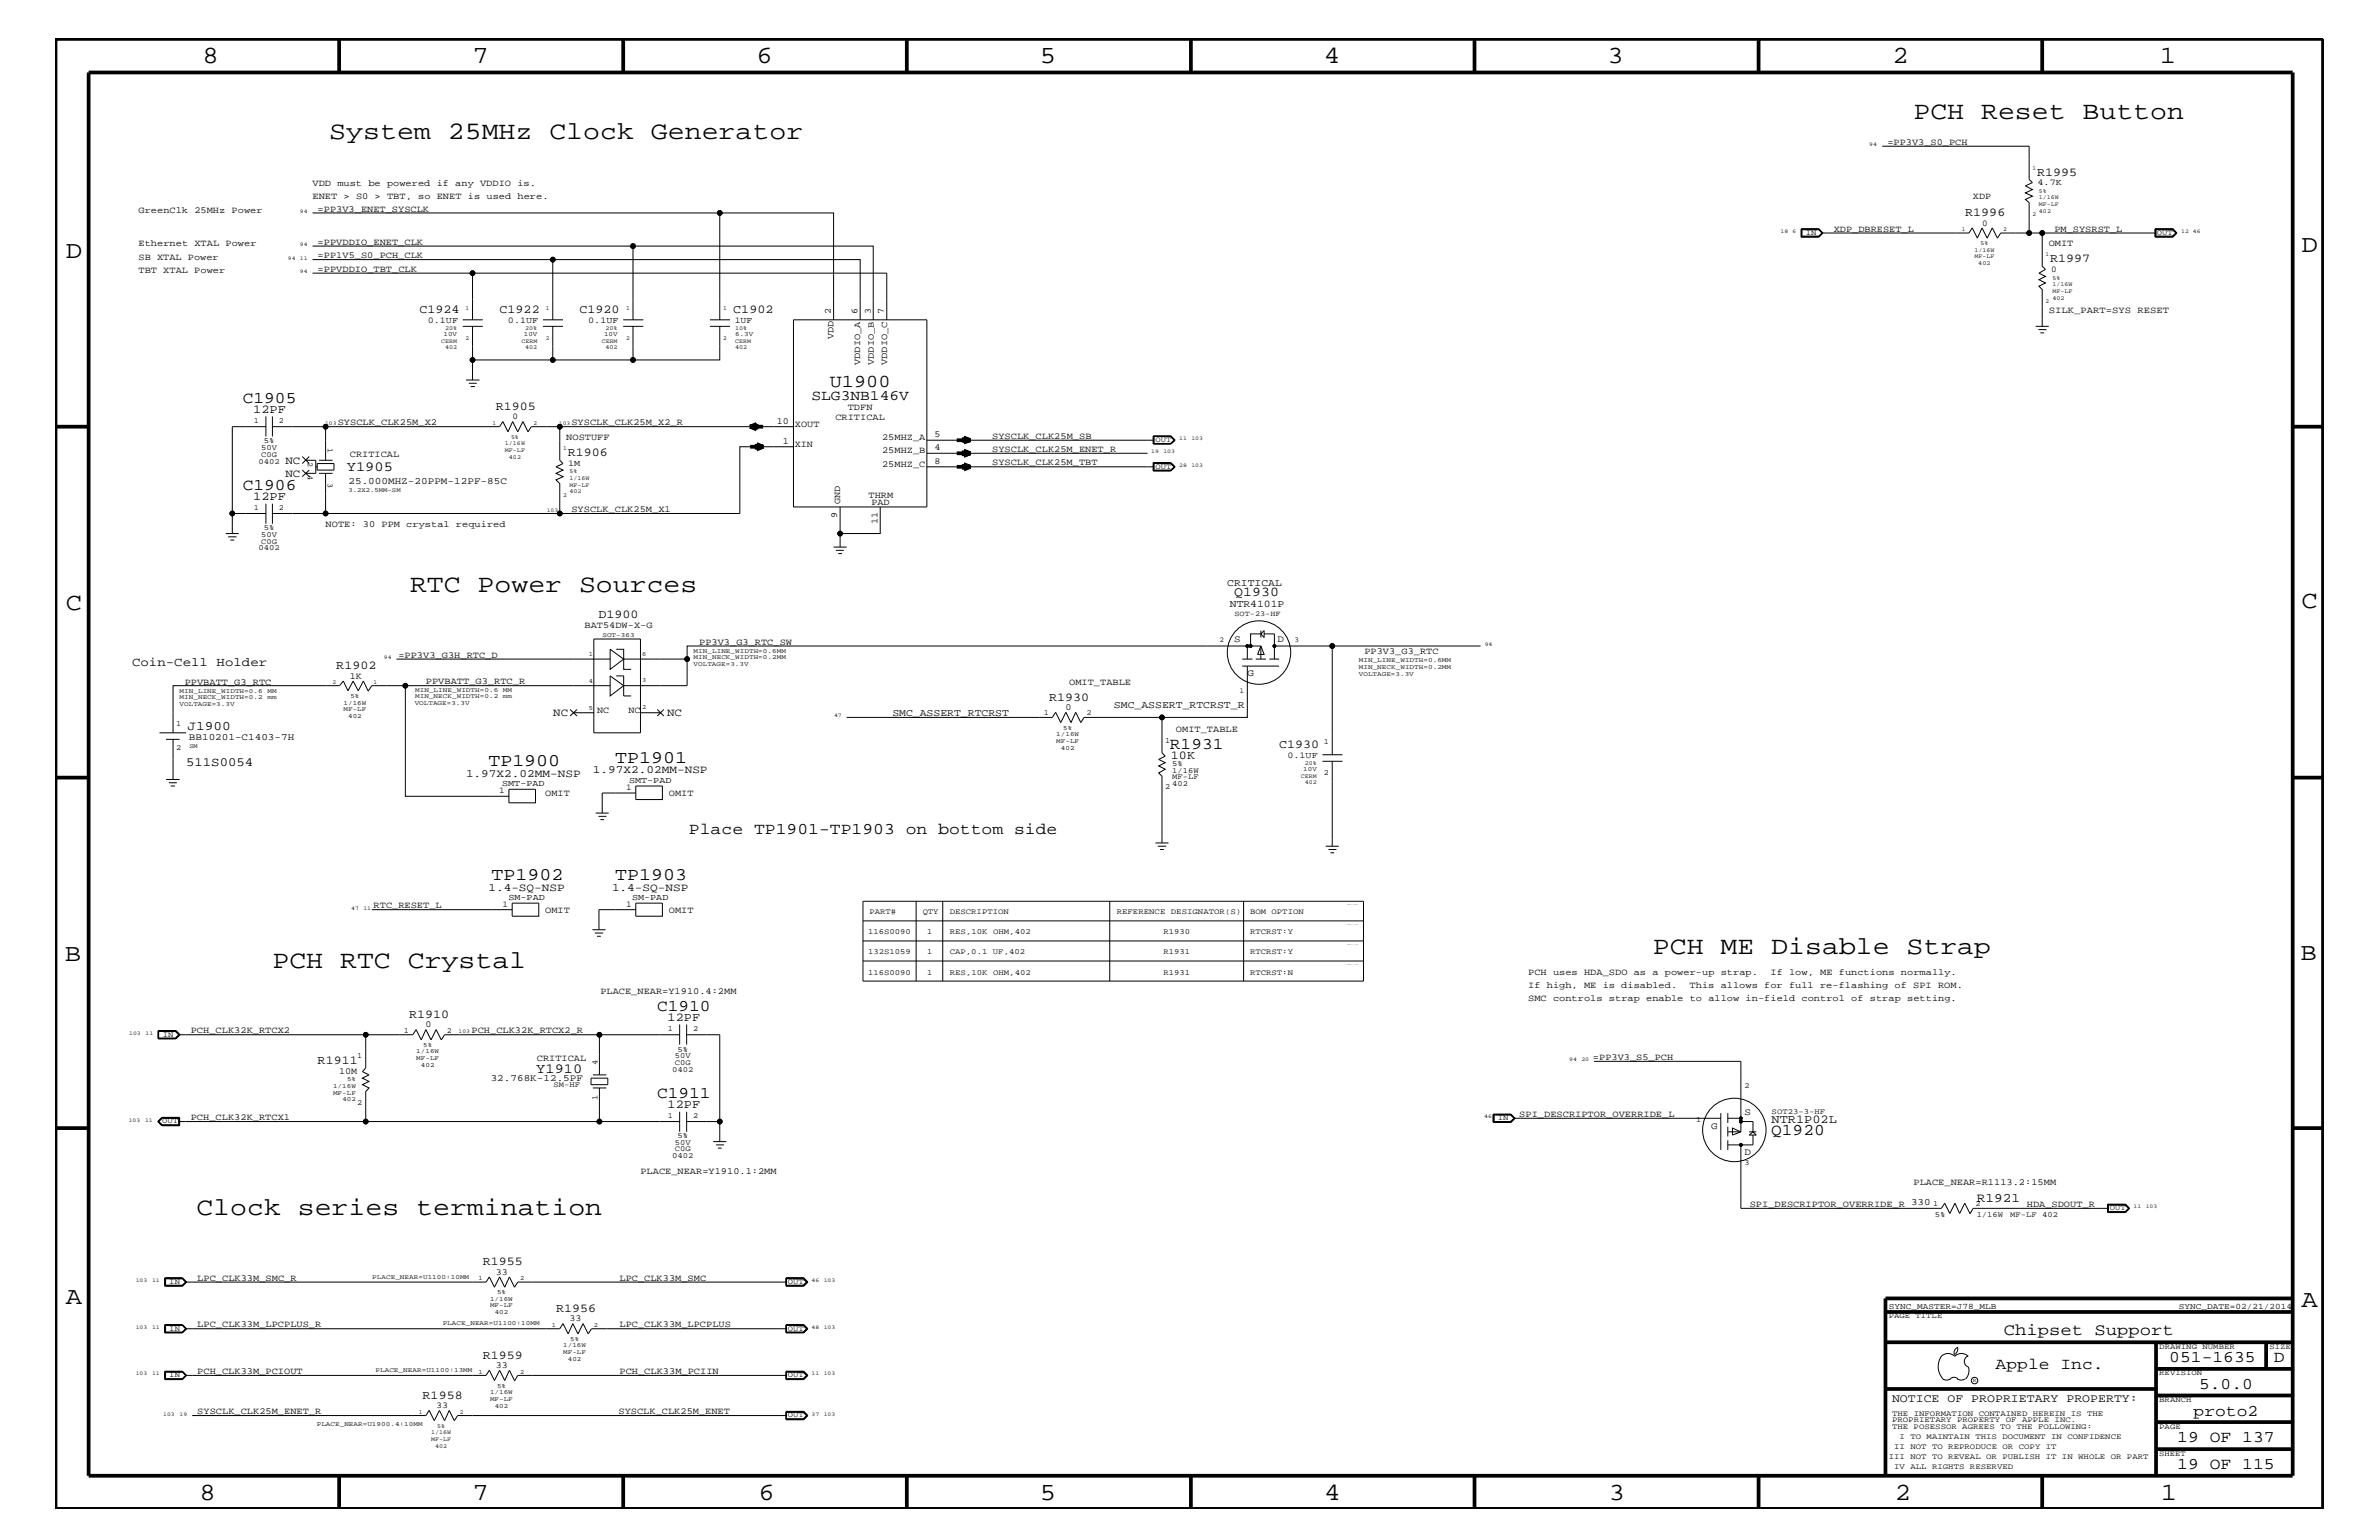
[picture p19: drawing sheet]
<svg xmlns="http://www.w3.org/2000/svg" width="432mm" height="279mm" viewBox="0 0 432 279" stroke-linecap="round" stroke-linejoin="round" font-family="sans-serif">
<defs><g id="words">
<g font-size="4.6">
<text x="347.3" y="21.6">PCH Reset Button</text>
<text x="59.8" y="25.3">System 25MHz Clock Generator</text>
<text x="74.4" y="107.5">RTC Power Sources</text>
<text x="300" y="173.2">PCH ME Disable Strap</text>
<text x="49.4" y="175.6">PCH RTC Crystal</text>
<text x="35.6" y="220.4">Clock series termination</text>
</g>
<g font-size="4.5">
<text x="36.7" y="11.5">8</text>
<text x="85.8" y="11.5">7</text>
<text x="137.3" y="11.5">6</text>
<text x="188.7" y="11.5">5</text>
<text x="240.3" y="11.5">4</text>
<text x="291.8" y="11.5">3</text>
<text x="343.5" y="11.5">2</text>
<text x="392" y="11.5">1</text>
<text x="11.9" y="46.8">D</text>
<text x="417.7" y="45.7">D</text>
<text x="11.9" y="110.6">C</text>
<text x="417.7" y="110.3">C</text>
<text x="11.8" y="174.3">B</text>
<text x="417.6" y="174.2">B</text>
<text x="11.9" y="236.7">A</text>
<text x="417.7" y="237.1">A</text>
<text x="36.2" y="272.1">8</text>
<text x="85.8" y="272.1">7</text>
<text x="137.7" y="272.1">6</text>
<text x="188.7" y="272.1">5</text>
<text x="240.4" y="272.1">4</text>
<text x="292" y="272.1">3</text>
<text x="343.9" y="272.1">2</text>
<text x="392.2" y="272.1">1</text>
</g>
<text font-size="3.3" x="150.6" y="70.1">U1900</text>
<g font-size="3.2">
<text x="88.6" y="139">TP1900</text>
<text x="111.7" y="138.4">TP1901</text>
<text x="89.2" y="159.6">TP1902</text>
<text x="111.7" y="159.6">TP1903</text>
</g>
<g font-size="3">
<text x="44.1" y="73.2">C1905</text>
<text x="44.1" y="88.9">C1906</text>
<text x="212.3" y="135.8">R1931</text>
<text x="125.1" y="151.3">Place TP1901-TP1903 on bottom side</text>
<text x="119.3" y="183.5">C1910</text>
<text x="119.3" y="199.2">C1911</text>
<text x="321.5" y="205.9">Q1920</text>
<text x="363.7" y="242.3">Chipset Support</text>
<text x="362.2" y="248.4">Apple Inc.</text>
<text x="393.7" y="247.1">051-1635</text>
<text x="399.2" y="252">5.0.0</text>
<text x="412.7" y="247.1">D</text>
<text x="398.1" y="256.8">proto2</text>
<text x="395.2" y="261.6">19 OF 137</text>
<text x="395.2" y="266.6">19 OF 115</text>
</g>
<text font-size="2.6" x="147.3" y="72.6">SLG3NB146V</text>
<g font-size="2.5">
<text x="62.9" y="85.5">Y1905</text>
<text x="224" y="108.1">Q1930</text>
<text x="97.3" y="194.8">Y1910</text>
</g>
<g font-size="2.4">
<text x="34" y="132.5">J1900</text>
<text x="358.8" y="218">R1921</text>
</g>
<g font-size="2.3">
<text x="24" y="120.8">Coin-Cell Holder</text>
<text x="33.8" y="139">511S0054</text>
</g>
<g font-size="2.2">
<text x="369.7" y="31.9">R1995</text>
<text x="356.7" y="39.2">R1996</text>
<text x="372.1" y="47.6">R1997</text>
<text x="76.1" y="56.8">C1924</text>
<text x="90.7" y="56.8">C1922</text>
<text x="105.2" y="56.8">C1920</text>
<text x="133.1" y="56.8">C1902</text>
<text x="46" y="75">12PF</text>
<text x="90" y="74.4">R1905</text>
<text x="103" y="82.7">R1906</text>
<text x="46" y="90.7">12PF</text>
<text x="108.6" y="112.2">D1900</text>
<text x="61" y="121.4">R1902</text>
<text x="190.4" y="127.1">R1930</text>
<text x="212.5" y="137.7">10K</text>
<text x="232.2" y="135.7">C1930</text>
<text x="74.3" y="184.7">R1910</text>
<text x="121.2" y="185.3">12PF</text>
<text x="57.7" y="193.1">R1911</text>
<text x="121.2" y="201">12PF</text>
<text x="321.6" y="203.7">NTR1P02L</text>
<text x="87.6" y="229.6">R1955</text>
<text x="100.9" y="238">R1956</text>
<text x="87.6" y="246.5">R1959</text>
<text x="76.7" y="253.8">R1958</text>
</g>
<text font-size="2.1" x="343.4" y="254.4">NOTICE OF PROPRIETARY PROPERTY:</text>
<g font-size="2">
<text x="51.8" y="86.5">NC</text>
<text x="51.8" y="84.1">NC</text>
<text x="100.4" y="129.9">NC</text>
<text x="121.1" y="129.9">NC</text>
<text x="84.6" y="140.9">1.97X2.02MM-NSP</text>
<text x="107.6" y="140.3">1.97X2.02MM-NSP</text>
<text x="88.6" y="161.6">1.4-SQ-NSP</text>
<text x="111.1" y="161.6">1.4-SQ-NSP</text>
</g>
<g font-size="1.9">
<text x="222.8" y="106.3">CRITICAL</text>
<text x="223.2" y="110.1">NTR4101P</text>
<text x="162" y="129.9">SMC_ASSERT_RTCRST</text>
<text x="202.2" y="128.5">SMC_ASSERT_RTCRST_R</text>
</g>
<g font-size="1.8">
<text x="63.2" y="87.7">25.000MHZ-20PPM-12PF-85C</text>
<text x="224" y="116.5">S</text>
<text x="231.9" y="116.5">D</text>
<text x="226.4" y="122.6">G</text>
<text x="34.3" y="134.2">BB10201-C1403-7H</text>
<text x="89.1" y="196.2">32.768K-12.5PF</text>
<text x="316.7" y="202.3">S</text>
<text x="310.6" y="204.8">G</text>
<text x="316.7" y="209.6">D</text>
</g>
<g font-size="1.7">
<text x="342.6" y="26.3">=PP3V3_S0_PCH</text>
<text x="56.7" y="33.7">VDD must be powered if any VDDIO is.</text>
<text x="25.1" y="38.6">GreenClk 25MHz Power</text>
<text x="56.7" y="36.2">ENET &gt; S0 &gt; TBT, so ENET is used here.</text>
<text x="57.7" y="38.4">=PP3V3_ENET_SYSCLK</text>
<text x="358.1" y="36.2">XDP</text>
<text x="25.1" y="47.1">SB XTAL Power</text>
<text x="25.1" y="44.6">Ethernet XTAL Power</text>
<text x="57.7" y="44.4">=PPVDDIO_ENET_CLK</text>
<text x="57.7" y="46.8">=PP1V5_S0_PCH_CLK</text>
<text x="332.8" y="42">XDP_DBRESET_L</text>
<text x="371.9" y="44.6">OMIT</text>
<text x="372.9" y="42">PM_SYSRST_L</text>
<text x="25.1" y="49.6">TBT XTAL Power</text>
<text x="57.7" y="49.3">=PPVDDIO_TBT_CLK</text>
<text x="150.8" y="56.9" transform="rotate(-90 150.8 56.9)">2</text>
<text x="155.6" y="56.9" transform="rotate(-90 155.6 56.9)">6</text>
<text x="158.1" y="56.9" transform="rotate(-90 158.1 56.9)">3</text>
<text x="160.4" y="56.9" transform="rotate(-90 160.4 56.9)">7</text>
<text x="371.9" y="56.8">SILK_PART=SYS RESET</text>
<text x="151.3" y="61.6" transform="rotate(-90 151.3 61.6)">VDD</text>
<text x="156.1" y="66.2" transform="rotate(-90 156.1 66.2)">VDDIO_A</text>
<text x="158.6" y="66.2" transform="rotate(-90 158.6 66.2)">VDDIO_B</text>
<text x="161" y="66.2" transform="rotate(-90 161 66.2)">VDDIO_C</text>
<text x="61.3" y="77.2">SYSCLK_CLK25M_X2</text>
<text x="103.7" y="77.2">SYSCLK_CLK25M_X2_R</text>
<text x="141" y="76.9">10</text>
<text x="144.3" y="77.4">XOUT</text>
<text x="151.6" y="76.2">CRITICAL</text>
<text x="153.9" y="74.4">TDFN</text>
<text x="63.5" y="82.8">CRITICAL</text>
<text x="102.8" y="79.9">NOSTUFF</text>
<text x="142.1" y="80.5">1</text>
<text x="144.3" y="81.1">XIN</text>
<text x="160.1" y="79.9">25MHZ_A</text>
<text x="160.1" y="82.2">25MHZ_B</text>
<text x="169.6" y="79.4">5</text>
<text x="169.6" y="81.7">4</text>
<text x="180.1" y="82">SYSCLK_CLK25M_ENET_R</text>
<text x="180.1" y="79.6">SYSCLK_CLK25M_SB</text>
<text x="160.1" y="84.7">25MHZ_C</text>
<text x="169.6" y="84.2">8</text>
<text x="180.1" y="84.4">SYSCLK_CLK25M_TBT</text>
<text x="59.1" y="95.6">NOTE: 30 PPM crystal required</text>
<text x="103.7" y="92.9">SYSCLK_CLK25M_X1</text>
<text x="152" y="93.9" transform="rotate(-90 152 93.9)">9</text>
<text x="152.5" y="91.4" transform="rotate(-90 152.5 91.4)">GND</text>
<text x="157.6" y="90.3">THRM</text>
<text x="158.2" y="91.6">PAD</text>
<text x="159.3" y="95" transform="rotate(-90 159.3 95)">11</text>
<text x="106.1" y="114">BAT54DW-X-G</text>
<text x="72.3" y="119.3">=PP3V3_G3H_RTC_D</text>
<text x="126.9" y="117">PP3V3_G3_RTC_SW</text>
<text x="247.6" y="118.7">PP3V3_G3_RTC</text>
<text x="33.5" y="124.2">PPVBATT_G3_RTC</text>
<text x="63.5" y="123.1">1K</text>
<text x="77.3" y="124.1">PPVBATT_G3_RTC_R</text>
<text x="194.1" y="124.3">OMIT_TABLE</text>
<text x="108.4" y="129.3">NC</text>
<text x="114" y="129.3">NC</text>
<text x="193.4" y="128.8">0</text>
<text x="213.4" y="132.8">OMIT_TABLE</text>
<text x="99" y="144.5">OMIT</text>
<text x="121.4" y="144.5">OMIT</text>
<text x="67.8" y="164.8">RTC_RESET_L</text>
<text x="99" y="165.6">OMIT</text>
<text x="121.4" y="165.6">OMIT</text>
<text x="277.4" y="176.8">PCH uses HDA_SDO as a power-up strap.</text>
<text x="277.4" y="179.3">If high, ME is disabled.</text>
<text x="306.7" y="179.3">This allows for full re-flashing of SPI ROM.</text>
<text x="321.3" y="176.8">If low, ME functions normally.</text>
<text x="109" y="180.4">PLACE_NEAR=Y1910.4:2MM</text>
<text x="277.4" y="181.6">SMC controls strap enable to allow in-field control of strap setting.</text>
<text x="34.6" y="187.5">PCH_CLK32K_RTCX2</text>
<text x="77.3" y="186.4">0</text>
<text x="85.6" y="187.5">PCH_CLK32K_RTCX2_R</text>
<text x="61.6" y="194.8">10M</text>
<text x="97.5" y="192.6">CRITICAL</text>
<text x="289.1" y="192.3">=PP3V3_S5_PCH</text>
<text x="34.6" y="203.2">PCH_CLK32K_RTCX1</text>
<text x="275.8" y="202.6">SPI_DESCRIPTOR_OVERRIDE_L</text>
<text x="116.2" y="213">PLACE_NEAR=Y1910.1:2MM</text>
<text x="347.3" y="215">PLACE_NEAR=R1113.2:15MM</text>
<text x="317.6" y="219">SPI_DESCRIPTOR_OVERRIDE_R 330</text>
<text x="367.9" y="219">HDA_SDOUT_R</text>
<text x="35.8" y="232.4">LPC_CLK33M_SMC_R</text>
<text x="90" y="231.3">33</text>
<text x="112.4" y="232.4">LPC_CLK33M_SMC</text>
<text x="103.4" y="239.7">33</text>
<text x="35.8" y="240.8">LPC_CLK33M_LPCPLUS_R</text>
<text x="112.4" y="240.8">LPC_CLK33M_LPCPLUS</text>
<text x="35.8" y="249.3">PCH_CLK33M_PCIOUT</text>
<text x="90" y="248.2">33</text>
<text x="112.4" y="249.3">PCH_CLK33M_PCIIN</text>
<text x="35.8" y="256.6">SYSCLK_CLK25M_ENET_R</text>
<text x="112.3" y="256.6">SYSCLK_CLK25M_ENET</text>
</g>
<g font-size="1.6">
<text x="369.8" y="33.6">4.7K</text>
<text x="359.7" y="40.9">0</text>
<text x="372.3" y="49.4">0</text>
<text x="77.6" y="58.6">0.1UF</text>
<text x="92.2" y="58.6">0.1UF</text>
<text x="106.8" y="58.6">0.1UF</text>
<text x="133.3" y="58.6">1UF</text>
<text x="93" y="76.1">0</text>
<text x="103.1" y="84.5">1M</text>
<text x="233.7" y="137.5">0.1UF</text>
<text x="90.6" y="144">1</text>
<text x="91.1" y="142.6">SMT-PAD</text>
<text x="113.6" y="143.4">1</text>
<text x="114.2" y="142">SMT-PAD</text>
<text x="91.2" y="164.5">1</text>
<text x="92.3" y="163.3">SM-PAD</text>
<text x="113.6" y="164.5">1</text>
<text x="114.7" y="163.3">SM-PAD</text>
<text x="79.2" y="255.5">33</text>
</g>
<g font-size="1.5">
<text x="342.8" y="237.4">SYNC_MASTER=J78_MLB</text>
<text x="395.5" y="237.4">SYNC_DATE=02/21/2014</text>
</g>
<g font-size="1.4">
<text x="327.7" y="42.6">IN</text>
<text x="391.5" y="42.6">OUT</text>
<text x="46.1" y="76.8">1</text>
<text x="50.6" y="76.8">2</text>
<text x="47.4" y="81.6">50V</text>
<text x="47.4" y="82.8">C0G</text>
<text x="47.9" y="80.5">5%</text>
<text x="55.9" y="83.9" transform="rotate(90 55.9 83.9)">2</text>
<text x="59.5" y="81.3" transform="rotate(90 59.5 81.3)">1</text>
<text x="209.7" y="80.2">OUT</text>
<text x="46.9" y="84.1">0402</text>
<text x="55.9" y="86.3" transform="rotate(90 55.9 86.3)">4</text>
<text x="59.5" y="87.6" transform="rotate(90 59.5 87.6)">3</text>
<text x="209.7" y="85">OUT</text>
<text x="46.1" y="92.6">1</text>
<text x="50.6" y="92.6">2</text>
<text x="46.9" y="99.9">0402</text>
<text x="47.4" y="98.7">C0G</text>
<text x="47.4" y="97.4">50V</text>
<text x="47.9" y="96.2">5%</text>
<text x="224.1" y="111.7">SOT-23-HF</text>
<text x="221.3" y="116.5">2</text>
<text x="234.9" y="116.5">3</text>
<text x="225" y="125.7">1</text>
<text x="32" y="131.7">1</text>
<text x="189.5" y="129.7">1</text>
<text x="197.2" y="129.7">2</text>
<text x="32" y="136">2</text>
<text x="211.5" y="134.7">1</text>
<text x="240.3" y="135.1">1</text>
<text x="211.5" y="143.2">2</text>
<text x="212.8" y="140.2">1/16W</text>
<text x="212.8" y="139">5%</text>
<text x="212.8" y="141.4">MF-LF</text>
<text x="212.8" y="142.6">402</text>
<text x="240.3" y="140.6">2</text>
<text x="157.8" y="165.9">PART#</text>
<text x="167.5" y="165.9">QTY</text>
<text x="172.4" y="165.9">DESCRIPTION</text>
<text x="202.7" y="165.9">REFERENCE DESIGNATOR(S)</text>
<text x="226.9" y="165.9">BOM OPTION</text>
<text x="157.6" y="169.5">116S0090</text>
<text x="157.6" y="173.2">132S1059</text>
<text x="168.3" y="169.5">1</text>
<text x="168.3" y="173.2">1</text>
<text x="172.4" y="169.5">RES,10K OHM,402</text>
<text x="172.4" y="173.2">CAP,0.1 UF,402</text>
<text x="211.2" y="169.5">R1930</text>
<text x="211.2" y="173.2">R1931</text>
<text x="226.9" y="169.5">RTCRST:Y</text>
<text x="226.9" y="173.2">RTCRST:Y</text>
<text x="157.6" y="176.8">116S0090</text>
<text x="168.3" y="176.8">1</text>
<text x="172.4" y="176.8">RES,10K OHM,402</text>
<text x="211.2" y="176.8">R1931</text>
<text x="226.9" y="176.8">RTCRST:N</text>
<text x="29.5" y="188.1">IN</text>
<text x="64.9" y="192">1</text>
<text x="73.3" y="187.4">1</text>
<text x="81.1" y="187.4">2</text>
<text x="121.2" y="187.1">1</text>
<text x="122.5" y="192">50V</text>
<text x="123" y="190.8">5%</text>
<text x="125.8" y="187.1">2</text>
<text x="100.5" y="197.3">SM-HF</text>
<text x="108.5" y="193.3" transform="rotate(-90 108.5 193.3)">4</text>
<text x="122" y="194.4">0402</text>
<text x="122.5" y="193.2">C0G</text>
<text x="316.7" y="197.4">2</text>
<text x="29.5" y="203.8">OUT</text>
<text x="64.9" y="200.4">2</text>
<text x="108.5" y="199.5" transform="rotate(-90 108.5 199.5)">1</text>
<text x="121.2" y="202.9">1</text>
<text x="125.8" y="202.9">2</text>
<text x="271.9" y="203.2">IN</text>
<text x="307.8" y="203.5">1</text>
<text x="321.6" y="202">SOT23-3-HF</text>
<text x="122.5" y="208.9">C0G</text>
<text x="122.5" y="207.7">50V</text>
<text x="123" y="206.5">5%</text>
<text x="122" y="210.2">0402</text>
<text x="316.7" y="211.4">3</text>
<text x="350.9" y="218.9">1</text>
<text x="351.2" y="220.8">5%</text>
<text x="358.6" y="218.9">2</text>
<text x="358.8" y="220.8">1/16W</text>
<text x="364.9" y="220.8">MF-LF 402</text>
<text x="382.9" y="219.6">OUT</text>
<text x="30.7" y="232.9">IN</text>
<text x="143" y="232.9">OUT</text>
<text x="342.8" y="239.2">PAGE TITLE</text>
<text x="30.7" y="241.4">IN</text>
<text x="143" y="241.4">OUT</text>
<text x="391.9" y="244.7">DRAWING NUMBER</text>
<text x="411.9" y="244.7">SIZE</text>
<text x="30.7" y="249.9">IN</text>
<text x="143" y="249.9">OUT</text>
<text x="391.9" y="249.5">REVISION</text>
<text x="143" y="257.2">OUT</text>
<text x="343.4" y="256.8">THE INFORMATION CONTAINED HEREIN IS THE</text>
<text x="391.9" y="254.4">BRANCH</text>
<text x="343.4" y="258">PROPRIETARY PROPERTY OF APPLE INC.</text>
<text x="343.4" y="259.3">THE POSESSOR AGREES TO THE FOLLOWING:</text>
<text x="343.8" y="262.9">II NOT TO REPRODUCE OR COPY IT</text>
<text x="344.8" y="261.1">I TO MAINTAIN THIS DOCUMENT IN CONFIDENCE</text>
<text x="391.9" y="259.3">PAGE</text>
<text x="342.8" y="264.7">III NOT TO REVEAL OR PUBLISH IT IN WHOLE OR PART</text>
<text x="343.8" y="266.6">IV ALL RIGHTS RESERVED</text>
<text x="391.9" y="264.1">SHEET</text>
</g>
<g font-size="1.2">
<text x="80.5" y="60.9">10V</text>
<text x="95.1" y="60.9">10V</text>
<text x="109.6" y="60.9">10V</text>
<text x="133.4" y="60.9">6.3V</text>
<text x="63.2" y="89.2">3.2X2.5MM-SM</text>
<text x="106.8" y="119.1">1</text>
<text x="109.3" y="115.5">SOT-363</text>
<text x="116.6" y="119">6</text>
<text x="125.9" y="118.4">MIN_LINE_WIDTH=0.6MM</text>
<text x="125.9" y="119.6">MIN_NECK_WIDTH=0.2MM</text>
<text x="32.6" y="125.7">MIN_LINE_WIDTH=0.6</text>
<text x="48.5" y="125.7">MM</text>
<text x="75.4" y="125.5">MIN_LINE_WIDTH=0.6</text>
<text x="91.3" y="125.5">MM</text>
<text x="106.8" y="124">4</text>
<text x="116.6" y="123.8">3</text>
<text x="125.9" y="120.8">VOLTAGE=3.3V</text>
<text x="246.6" y="122.6">VOLTAGE=3.3V</text>
<text x="246.6" y="121.4">MIN_NECK_WIDTH=0.2MM</text>
<text x="246.6" y="120.2">MIN_LINE_WIDTH=0.6MM</text>
<text x="32.6" y="126.9">MIN_NECK_WIDTH=0.2</text>
<text x="32.6" y="128">VOLTAGE=3.3V</text>
<text x="48.5" y="126.9">mm</text>
<text x="62.4" y="129.1">MF-LF</text>
<text x="62.4" y="127.9">1/16W</text>
<text x="63.2" y="130.2">402</text>
<text x="63.6" y="126.6">5%</text>
<text x="75.3" y="127.9">VOLTAGE=3.3V</text>
<text x="75.4" y="126.6">MIN_NECK_WIDTH=0.2</text>
<text x="91.3" y="126.6">mm</text>
<text x="106.8" y="128.8">5</text>
<text x="116.6" y="128.7">2</text>
<text x="34.4" y="135.7">SM</text>
<text x="191.7" y="133.5">1/16W</text>
<text x="191.7" y="134.7">MF-LF</text>
<text x="192.6" y="136">402</text>
<text x="193" y="132.4">5%</text>
<text x="236.6" y="139.8">10V</text>
<text x="75.6" y="191.1">1/16W</text>
<text x="76.8" y="189.9">5%</text>
<text x="60.5" y="197.4">1/16W</text>
<text x="63" y="196.2">5%</text>
<text x="75.6" y="192.3">MF-LF</text>
<text x="76.4" y="193.6">402</text>
<text x="60.5" y="198.7">MF-LF</text>
<text x="62.1" y="199.8">402</text>
<text x="67.6" y="232">PLACE_NEAR=U1100:10MM</text>
<text x="86.9" y="232.2">1</text>
<text x="94.4" y="232.2">2</text>
<text x="88.9" y="237.2">MF-LF</text>
<text x="88.9" y="236">1/16W</text>
<text x="89.8" y="238.4">402</text>
<text x="90.2" y="234.7">5%</text>
<text x="80.3" y="240.5">PLACE_NEAR=U1100:10MM</text>
<text x="100.2" y="240.7">1</text>
<text x="102.2" y="245.6">MF-LF</text>
<text x="102.2" y="244.5">1/16W</text>
<text x="103.5" y="243.3">5%</text>
<text x="107.8" y="240.7">2</text>
<text x="68.2" y="248.9">PLACE_NEAR=U1100:13MM</text>
<text x="86.9" y="249.2">1</text>
<text x="90.2" y="251.7">5%</text>
<text x="94.4" y="249.2">2</text>
<text x="103.1" y="246.9">402</text>
<text x="88.9" y="254.2">MF-LF</text>
<text x="88.9" y="252.9">1/16W</text>
<text x="89.8" y="255.4">402</text>
<text x="57.5" y="258.7">PLACE_NEAR=U1900.4:10MM</text>
</g>
<g font-size="1.1">
<text x="368.9" y="30.8">1</text>
<text x="370.1" y="35">5%</text>
<text x="356.1" y="41.9">1</text>
<text x="363.6" y="41.9">2</text>
<text x="368.9" y="39.2">2</text>
<text x="370.1" y="36.2">1/16W</text>
<text x="370.1" y="37.4">MF-LF</text>
<text x="370.1" y="38.6">402</text>
<text x="358.4" y="46.8">MF-LF</text>
<text x="358.4" y="45.7">1/16W</text>
<text x="359.5" y="44.4">5%</text>
<text x="371.3" y="46.5">1</text>
<text x="359.1" y="48">402</text>
<text x="372.5" y="51.9">1/16W</text>
<text x="372.5" y="53.2">MF-LF</text>
<text x="372.5" y="50.7">5%</text>
<text x="80.8" y="59.8">20%</text>
<text x="84.5" y="56.2">1</text>
<text x="95.3" y="59.8">20%</text>
<text x="99.1" y="56.2">1</text>
<text x="109.9" y="59.8">20%</text>
<text x="113.6" y="56.2">1</text>
<text x="131.2" y="56.2">1</text>
<text x="133.4" y="59.8">10%</text>
<text x="371.3" y="55">2</text>
<text x="372.5" y="54.4">402</text>
<text x="80.1" y="62.2">CERM</text>
<text x="80.8" y="63.4">402</text>
<text x="84.5" y="61.7">2</text>
<text x="94.7" y="62.2">CERM</text>
<text x="95.3" y="63.4">402</text>
<text x="99.1" y="61.7">2</text>
<text x="109.2" y="62.2">CERM</text>
<text x="109.9" y="63.4">402</text>
<text x="113.6" y="61.7">2</text>
<text x="131.2" y="61.7">2</text>
<text x="133.4" y="62.2">CERM</text>
<text x="133.4" y="63.4">402</text>
<text x="89.4" y="77.1">1</text>
<text x="96.9" y="77.1">2</text>
<text x="91.7" y="82">MF-LF</text>
<text x="91.7" y="80.8">1/16W</text>
<text x="92.4" y="83.3">402</text>
<text x="92.8" y="79.6">5%</text>
<text x="102.2" y="81.6">1</text>
<text x="103.4" y="89.5">402</text>
<text x="103.4" y="88.3">MF-LF</text>
<text x="103.4" y="85.9">5%</text>
<text x="103.4" y="87.1">1/16W</text>
<text x="102.2" y="90.1">2</text>
<text x="60.4" y="124.1">2</text>
<text x="67.8" y="124.1">1</text>
<text x="236.1" y="141.1">CERM</text>
<text x="236.8" y="142.3">402</text>
<text x="236.8" y="138.7">20%</text>
<text x="76" y="256.5">1</text>
<text x="83.5" y="256.5">2</text>
<text x="78.3" y="260.2">1/16W</text>
<text x="78.3" y="261.4">MF-LF</text>
<text x="79" y="262.7">402</text>
<text x="79.4" y="259">5%</text>
</g>
<g font-size="1">
<text x="339.3" y="26.5">94</text>
<text x="54.4" y="38.6">94</text>
<text x="52.2" y="47.1">94</text>
<text x="54.4" y="44.6">94</text>
<text x="54.4" y="47.1">11</text>
<text x="323.2" y="42.3">18</text>
<text x="325.4" y="42.3">6</text>
<text x="395.9" y="42.3">12 46</text>
<text x="54.4" y="49.6">94</text>
<text x="59" y="77.2">103</text>
<text x="101.4" y="77.2">103</text>
<text x="209" y="82.2">19</text>
<text x="211.2" y="82.2">103</text>
<text x="214" y="79.9">11</text>
<text x="216.2" y="79.9">103</text>
<text x="214" y="84.7">28</text>
<text x="216.2" y="84.7">103</text>
<text x="99.2" y="92.9">103</text>
<text x="69.7" y="119.6">94</text>
<text x="269.5" y="117.2">94</text>
<text x="151.4" y="130.2">47</text>
<text x="63.8" y="165">47</text>
<text x="66" y="165">11</text>
<text x="23.5" y="187.7">103</text>
<text x="26.4" y="187.7">11</text>
<text x="83.2" y="187.5">103</text>
<text x="284.8" y="192.6">94</text>
<text x="287" y="192.6">20</text>
<text x="23.4" y="203.5">103</text>
<text x="26.3" y="203.5">11</text>
<text x="269.4" y="202.9">46</text>
<text x="387.3" y="219.2">11</text>
<text x="389.5" y="219.2">103</text>
<text x="24.6" y="232.6">103</text>
<text x="27.6" y="232.6">11</text>
<text x="147.3" y="232.6">46</text>
<text x="149.5" y="232.6">103</text>
<text x="24.6" y="241.1">103</text>
<text x="27.6" y="241.1">11</text>
<text x="147.3" y="241.1">48</text>
<text x="149.5" y="241.1">103</text>
<text x="24.6" y="249.5">103</text>
<text x="27.6" y="249.5">11</text>
<text x="147.3" y="249.5">11</text>
<text x="149.5" y="249.5">103</text>
<text x="358.1" y="250.7">R</text>
<text x="29.6" y="256.8">103</text>
<text x="32.6" y="256.8">19</text>
<text x="147.3" y="256.8">37</text>
<text x="149.5" y="256.8">103</text>
</g>
</g></defs>
<g fill="none" stroke="#000" stroke-width=".18">
<path d="M56.7 38.6h73.9M341.6 26.5h26.7v6l.6 .6-1.3 .6 1.3 .7-1.3 .6 1.3 .6-1.3 .6 .7 .6v5.5M56.7 47.1h43.6v10.9M56.7 44.6h58.2v13.4M56.7 49.6h104.3v8.4M84 59.2h3.6M84 58h3.6M85.8 49.6v8.4M85.8 59.2v9.7M98.6 59.2h3.6M98.6 58h3.6M100.3 59.2v6.1h-14.5"/>
<path d="M100.3 47.1h55.8v10.9M113.1 59.2h3.7M113.1 58h3.7M114.9 59.2v6.1h15.7v-6.1M114.9 44.6h43.6v13.4M128.9 59.2h3.6M128.9 58h3.6M130.6 58v-19.4h20.7v19.4M144 58h24.2v34h-24.2zM326.9 41.5h3.2l.8 .8-.8 .7h-3.2zM327 42.9h3.1M327 41.5v1.5h3.1l.7-.7"/>
<path d="M327 41.6h3.1l.7 .7M330.1 41.5l.7 .8M330.7 42.3l-.6 .6M330.7 42.3l-.6-.6h-3v1.2M330.7 42.3h26.7l.6-1 .9 1.9 .8-1.9 1 1.9 .9-1.9 .9 1.9 .6-.9h7.6M330.8 42.3l-.7 .6M369.5 59.2h2.4M370 59.8h1.4M391.2 41.5h3.2l.7 .8-.7 .7h-3.2zM391.2 41.6h3.2l.6 .7-.6 .6h-3.2zM391.3 42.3h-20.6v6l.6 .6-1.2 .7 1.2 .6-1.2 .5 1.2 .6-1.2 .6 .6 .6v6.7M394.4 41.5l.7 .8-.7 .7h-3.2"/>
<path d="M395 42.3l-.7-.6h-3v1.2M395 42.3l-.7 .6M48.3 77.4h-6.1v15.8M48.3 75.6v3.6M49.4 77.4h9.7v6.1M49.4 75.6v3.6M59.1 77.4h31.6l.6-.9 .9 1.8 .8-1.8 1 1.8 .9-1.8 .9 1.8 .6-.9h47.6M84.6 68.9h2.4M85.1 69.5h1.4M85.4 70.1h.8M100.3 65.3h14.6M101.6 77.4v6.1l.6 .6-1.3 .6 1.3 .6-1.3 .6 1.3 .6-1.3 .6 .7 .6v5.5h-42.5v-7.3"/>
<path d="M168.2 79.9h41.3M209.3 79.1h3.2l.8 .8-.8 .6h-3.2zM209.4 79.1v1.4M209.4 79.2h3.1M209.5 79.2v1.3M212.5 79.2l.7 .7-.7 .6M212.5 79.2l.6 .7-.6 .6M370.3 60.4h.7M41 96.8h2.3M41.4 97.4h1.5M41.8 98h.7M48.3 93.2h-6.1v3.6"/>
<path d="M48.3 91.4v3.6M49.4 91.4v3.6M49.4 93.2h9.7M54.9 85.3l1.2 1.2M54.9 82.8l1.2 1.3M55.5 83.5h1.8v2.4h-1.8M56.1 85.3l-1.2 1.2M56.1 82.8l-1.2 1.3M57.3 84.7h.3M57.6 84.1h3v1.2h-3zM57.9 83.5h2.5M57.9 85.9h2.5"/>
<path d="M144 81.1h-9.7v12.1h-32.7M151.3 99.3h2.4M151.7 99.9h1.5M152.5 92v4.8h7.3v-4.8M152.5 96.8v2.5M168.2 84.7h41.3M168.2 82.2h40.1M209.3 83.9h3.2l.8 .8-.8 .8h-3.2zM209.4 80.5h3.1M209.5 84.1h3l.6 .6-.6 .6h-3zM212.5 84h-3.1v1.4h3.1M212.5 84l.8 .7"/>
<path d="M212.5 84l.7 .7-.7 .7M213.3 84.7l-.8 .7M72 119.6h38.7M107.8 115.9h8.4v17.1h-8.4zM110.7 117.8l2.5 1.8-2.5 1.8zM111.8 117.8h1.4v3.6h1.4M113.2 119.6h11.5v4.8h-11.5M152.1 100.4h.7M225.5 119.6h1.8M226.4 117.2v2.4M227.9 119.6h1.9M228.9 115l.5-.6v1.3l-.5-.7h-1.9v2.2"/>
<path d="M228.9 117.2l.5 1.5h-1.1zM228.9 117.2h-104.2v2.4M228.9 114.4v1.3M228.9 117.2v2.4M229.4 115h1.9v4.6M230.4 119.6h1.8M231.3 117.2h10.5v19.7M241.8 117.2h26.9M29 133h4.8M30.1 134.1h2.5M31.4 134.1v7.3M66.8 125.3l-.8-1.7-1 1.7-.9-1.7-.9 1.7-.9-1.7-.7 .8h-30.2v8.6"/>
<path d="M73.6 124.4v20.1h18.8M103.5 128.7l1.2 1.2M104.1 129.3h3.7M104.7 128.7l-1.2 1.2M110.7 122.6l2.5 1.8-2.5 1.9zM110.7 124.4h-43.2l-.7 1M111.8 122.6h1.4v3.7h1.4M116.2 129.3h3.7M119.3 128.7l1.2 1.2M120.5 128.7l-1.2 1.2M153.7 130.2h37.3l.6-1 .9 1.9 1-1.9 .9 1.9 .8-1.9 1 1.9 .6-.9h14.1v6.4l.6 .6-1.2 .6 1.2 .6-1.2 .6 1.2 .6-1.2 .6 .6 .6v12.1M225.5 120.8h6.7"/>
<path d="M226.4 120.8v9.4h-15.5M240 138.1h3.7M240 136.9h3.7M241.8 138.1v15.4M30.1 141.4h2.5M30.6 142h1.5M31 142.6h.8M92.4 143.2h4.8v2.5h-4.8zM108.1 147.5h2.4M108.6 148.1h1.5M109 148.7h.6M115.4 142.6h4.8v2.5h-4.8z"/>
<path d="M115.4 143.9h-6.1v3.6M209.7 152.9h2.4M210.1 153.5h1.6M210.6 154.1h.6M240.6 153.5h2.4M241.1 154.1h1.5M241.5 154.7h.6M67.5 165h25.5M93 163.9h4.8v2.3h-4.8zM107.5 168.7h2.4M108 169.3h1.5M108.4 169.9h.7"/>
<path d="M115.4 163.9h4.8v2.3h-4.8zM115.4 165h-6.7v3.7M156.6 174.4h90.9M156.6 163.5h90.9v14.5h-90.9zM156.6 167.1h90.9M156.6 170.7h90.9M166.3 163.5v14.5M171.1 163.5v14.5M201.4 163.5v14.5M225.7 163.5v14.5M28.7 187h3.2l.8 .7-.8 .8h-3.2zM28.7 188.4h3.2"/>
<path d="M28.7 187.1h3.2M28.8 187.1v1.3M28.8 187.1h3l.6 .6M31.9 187.1l.6 .6-.6 .7M31.9 187.1l.7 .6-.7 .7M32.4 187.7l-.6 .6h-3M32.4 187.7h34M107.3 195.6h3v1.2h-3zM107.6 197.4h2.5M107.6 195h2.5M108.8 187.7h-28.1l-.6 1-.9-1.9-1 1.9-.9-1.9-.8 1.9-1-1.9-.6 .9h-8.5v6l-.6 .7 1.2 .6-1.2 .6 1.2 .6-1.2 .6 1.2 .6-.6 .7v5.4h57M108.8 197.4v6.1"/>
<path d="M123.4 187.7h-14.6v7.3M123.4 185.9v3.6M124.6 187.7h6v15.8M124.6 185.9v3.6M289.3 192.6h26.7v12.7M28.8 203.5l.7-.6h2.9v1.2h-2.9zM29.4 202.8l-.6 .7 .6 .7M29.4 202.7h3.2v1.5h-3.2l-.8-.7zM29.4 204.2h3.2M29.4 202.8h3.2M29.4 202.8l-.7 .7 .7 .7M32.4 203.5h34"/>
<path d="M32.5 202.8v1.4M123.4 201.7v3.6M124.6 203.5h6v3.6M124.6 201.7v3.6M129.5 207.1h2.3M130 207.7h1.4M130.3 208.3h.7M271 202.1h3.2l.8 .8-.8 .8h-3.2zM271 203.6h3.2M271 202.2h3.2M271.1 202.2v1.4M271.2 202.3h3l.6 .6-.6 .6h-3z"/>
<path d="M274.2 202.2l.7 .7-.7 .7M274.2 202.2l.6 .7M274.8 202.9h37.5M274.8 202.9l-.6 .7M312.3 202v6.6M313.6 202.9h2.4M313.6 202v1.7M313.6 204.4v1.8M313.6 206.9v1.7M313.6 205.3h2.4M314.5 204.7l1.5 .6-1.5 .6zM316 203.5h2.2v1.8"/>
<path d="M316 207.7v11.5h36.4l.6-.9 .9 1.9 .9-1.9 .9 1.9 .9-1.9 .9 1.9M317.5 205.9l.7-.6 .6 .6zM317.5 205.3h1.3M318.2 205.9v1.8h-4.6M382.5 218.5h3.3l.7 .7-.7 .8h-3.3zM382.7 218.6h3l.6 .6-.6 .6h-3zM382.7 219.2h-24.6l-.6 1M385.7 218.6h-3.1v1.3h3.1M385.7 218.6l.8 .6M385.7 218.6l.7 .6-.7 .7M386.5 219.2l-.8 .7M29.9 231.8h3.2l.8 .8-.8 .8h-3.2z"/>
<path d="M30 233.2h3.1M30 231.8v1.5h3.1l.7-.7M30 231.9h3.1l.7 .7M33.1 231.8l.7 .8M33.7 232.6l-.6 .6M33.7 232.6l-.6-.6h-3v1.2M33.7 232.6h54.5l.6-.9 .9 1.8 1-1.8 .9 1.8 .9-1.8 .9 1.8 .6-.9h48.7M33.8 232.6l-.7 .6M142.7 231.8h3.2l.7 .8-.7 .8h-3.2zM142.7 231.9h3.1l.7 .7-.7 .6h-3.1zM142.7 232h3.1l.6 .6-.6 .6M145.9 231.8l.7 .8-.7 .7h-3.2"/>
<path d="M29.9 248.8h3.2l.8 .7-.8 .8h-3.2zM29.9 240.3h3.2l.8 .8-.8 .7h-3.2zM30 248.9h3.1l.7 .6-.7 .7h-3.1zM30 240.4h3.1l.7 .7-.7 .7h-3.1zM30.1 248.9h3l.6 .6-.6 .6h-3zM30.1 240.5h3l.6 .6-.6 .6h-3zM33.7 249.5h54.5l.6-.9 .9 1.9 1-1.9 .9 1.9 .9-1.9 .9 1.9M33.7 241.1h67.9l.6-1 .9 1.9 .9-1.9 .9 1.9 .9-1.9 1 1.9 .6-.9h35.3M34.9 256.8h42.4l.6-.9 .9 1.9 1-1.9 .9 1.9 .8-1.9 1 1.9 .6-1h59.6M142.7 240.3h3.2l.7 .8-.7 .7h-3.2zM142.7 248.8h3.2l.7 .7-.7 .8h-3.2zM142.7 256.1h3.2l.7 .7-.7 .8h-3.2z"/>
<path d="M142.7 248.9h3.2l.7 .6-.7 .7h-3.2M142.7 240.4h3.2l.7 .7-.7 .7h-3.2M142.7 256.1h3.2l.7 .7-.7 .7h-3.2M142.7 240.4v1.4M142.7 248.9v1.3M142.7 256.1v1.4M142.7 248.9h3.1l.6 .6-.6 .6h-3.1M142.7 249.5h-48.7l-.6 1.1M142.7 240.5h3.1l.6 .6-.6 .6h-3.1M142.7 256.2h3.1l.6 .6-.6 .6h-3.1M145.8 248.9l.7 .6-.7 .7M145.8 240.4l.7 .7-.7 .7"/>
<path d="M145.8 256.1l.7 .7-.7 .7M352.3 246.1a1.72 1.72 0 0 1 2.5 0 1.69 1.69 0 0 1 2.4 0M352.4 246a3.2 3.2 0 0 0 .4 4.3l.8 .1 .4-.2M354 250.2l.7-.3 .7 .3M355.2 250.2l.7 .2 .7-.2M355.3 244.4v.3a1.18 1.18 0 0 1-.6 1.1M355.4 244.4a.99 .99 0 0 0-.6 1.4M357.2 246a1.04 1.04 0 0 0-.7 1 1.04 1.04 0 0 0 .7 1M357.3 248l.1 .7a2.11 2.11 0 0 1-.6 1.5"/>
<circle cx="130.6" cy="38.6" r=".42"/>
<circle cx="85.8" cy="49.6" r=".42"/>
<circle cx="100.3" cy="47.1" r=".42"/>
<circle cx="114.9" cy="44.6" r=".42"/>
<circle cx="368.3" cy="42.3" r=".42"/>
<circle cx="370.7" cy="42.3" r=".42"/>
<circle cx="59.1" cy="77.4" r=".42"/>
<circle cx="85.8" cy="65.3" r=".42"/>
<circle cx="100.3" cy="65.3" r=".42"/>
<circle cx="101.6" cy="77.4" r=".42"/>
<circle cx="114.9" cy="65.3" r=".42"/>
<circle cx="42.2" cy="93.2" r=".42"/>
<circle cx="59.1" cy="93.2" r=".42"/>
<circle cx="101.6" cy="93.2" r=".42"/>
<circle cx="152.5" cy="96.8" r=".42"/>
<circle cx="124.7" cy="119.6" r=".42"/>
<circle cx="226.4" cy="117.2" r=".25"/>
<circle cx="227" cy="117.2" r=".25"/>
<circle cx="228.5" cy="118.4" r="5.8"/>
<circle cx="231.3" cy="117.2" r=".25"/>
<circle cx="241.8" cy="117.2" r=".42"/>
<circle cx="73.6" cy="124.4" r=".42"/>
<circle cx="210.9" cy="130.2" r=".42"/>
<circle cx="66.4" cy="187.7" r=".42"/>
<circle cx="108.8" cy="187.7" r=".42"/>
<circle cx="66.4" cy="203.5" r=".42"/>
<circle cx="108.8" cy="203.5" r=".42"/>
<circle cx="130.6" cy="203.5" r=".42"/>
<circle cx="314.8" cy="205" r="5.8"/>
<circle cx="316" cy="203.5" r=".25"/>
<circle cx="316" cy="202.9" r=".25"/>
<circle cx="316" cy="207.7" r=".25"/>
<circle cx="358.4" cy="250.5" r=".59"/>
</g>
<g fill="#000">
<circle cx="130.6" cy="38.6" r=".42"/>
<circle cx="85.8" cy="49.6" r=".42"/>
<circle cx="100.3" cy="47.1" r=".42"/>
<circle cx="114.9" cy="44.6" r=".42"/>
<circle cx="368.3" cy="42.3" r=".42"/>
<circle cx="370.7" cy="42.3" r=".42"/>
<circle cx="59.1" cy="77.4" r=".42"/>
<circle cx="85.8" cy="65.3" r=".42"/>
<circle cx="100.3" cy="65.3" r=".42"/>
<circle cx="101.6" cy="77.4" r=".42"/>
<circle cx="114.9" cy="65.3" r=".42"/>
<circle cx="42.2" cy="93.2" r=".42"/>
<circle cx="59.1" cy="93.2" r=".42"/>
<circle cx="101.6" cy="93.2" r=".42"/>
<circle cx="152.5" cy="96.8" r=".42"/>
<circle cx="124.7" cy="119.6" r=".42"/>
<circle cx="226.4" cy="117.2" r=".25"/>
<circle cx="227" cy="117.2" r=".25"/>
<circle cx="231.3" cy="117.2" r=".25"/>
<circle cx="241.8" cy="117.2" r=".42"/>
<circle cx="73.6" cy="124.4" r=".42"/>
<circle cx="210.9" cy="130.2" r=".42"/>
<circle cx="66.4" cy="187.7" r=".42"/>
<circle cx="108.8" cy="187.7" r=".42"/>
<circle cx="66.4" cy="203.5" r=".42"/>
<circle cx="108.8" cy="203.5" r=".42"/>
<circle cx="130.6" cy="203.5" r=".42"/>
<circle cx="316" cy="203.5" r=".25"/>
<circle cx="316" cy="202.9" r=".25"/>
<circle cx="316" cy="207.7" r=".25"/>
</g>
<g fill="none" stroke="#000" stroke-width=".68" stroke-linecap="butt">
<path d="M10.1 7.1h411.5v266.7h-411.5zM16.1 13.2h400v254.5h-400zM61.6 7.1v6.1M113.1 7.1v6.1M164.6 7.1v6.1M216.2 7.1v6.1M267.6 7.1v6.1M319.2 7.1v6.1M370.7 7.1v6.1M10.1 77.4h6M136.1 77.4h2.4M136.1 77.4l1.2-.5v1z"/>
<path d="M136.1 77.4l1.2 .1M136.1 77.4l1.2 .4M136.1 77.4l1.2 .3M137.3 77.1l-1.2 .3M137.3 77.3l-1.2 .1M137.3 77.2l-1.2 .2M173.7 79.9h2.4M174.9 79.4l1.2 .5-1.2 .4zM174.9 79.4l1.2 .5M174.9 79.7l1.2 .2M174.9 79.6l1.2 .3M176.1 79.9l-1.2 .1"/>
<path d="M176.1 79.9l-1.2 .3M416.1 77.4h5.5M136.1 81.1h2.4M137.3 80.5l1.2 .6-1.2 .5zM137.3 80.7l1.2 .4M137.3 80.9l1.2 .2M137.3 80.8l1.2 .3M138.5 81.1h-1.2M138.5 81.1l-1.2 .3M138.5 81.1l-1.2 .2M173.7 82.2h2.4M173.7 84.7h2.4"/>
<path d="M174.9 81.7l1.2 .5-1.2 .5zM174.9 84.2l1.2 .5-1.2 .5zM174.9 81.9l1.2 .3M174.9 82.2h1.2M174.9 82l1.2 .2M174.9 84.4l1.2 .3M174.9 84.5l1.2 .2M176.1 82.2l-1.2 .2M176.1 82.2l-1.2 .5M176.1 82.2l-1.2 .3M176.1 84.7l-1.2 .1M176.1 84.7l-1.2 .3"/>
<path d="M176.1 84.7l-1.2 .2M10.1 141.1h6M416.1 141.1h5.5M10.1 204.7h6M416.1 204.7h5.5M342.2 238h73.9M416.1 235.6h-73.9v32.1M342.2 243.5h73.9M342.2 252h49.1M391.3 248.4h24.8M391.3 243.5v24.2M391.3 258h24.8"/>
<path d="M391.3 253.2h24.8M411.3 243.5v4.9M61.6 267.7v6.1M113.1 267.7v6.1M164.6 267.7v6.1M216.2 268v5.8M267.6 267.7v6.1M319.2 267.7v6.1M370.7 267.7v6.1M391.3 262.9h24.8"/>
</g>
<use href="#words"/>
</svg>
